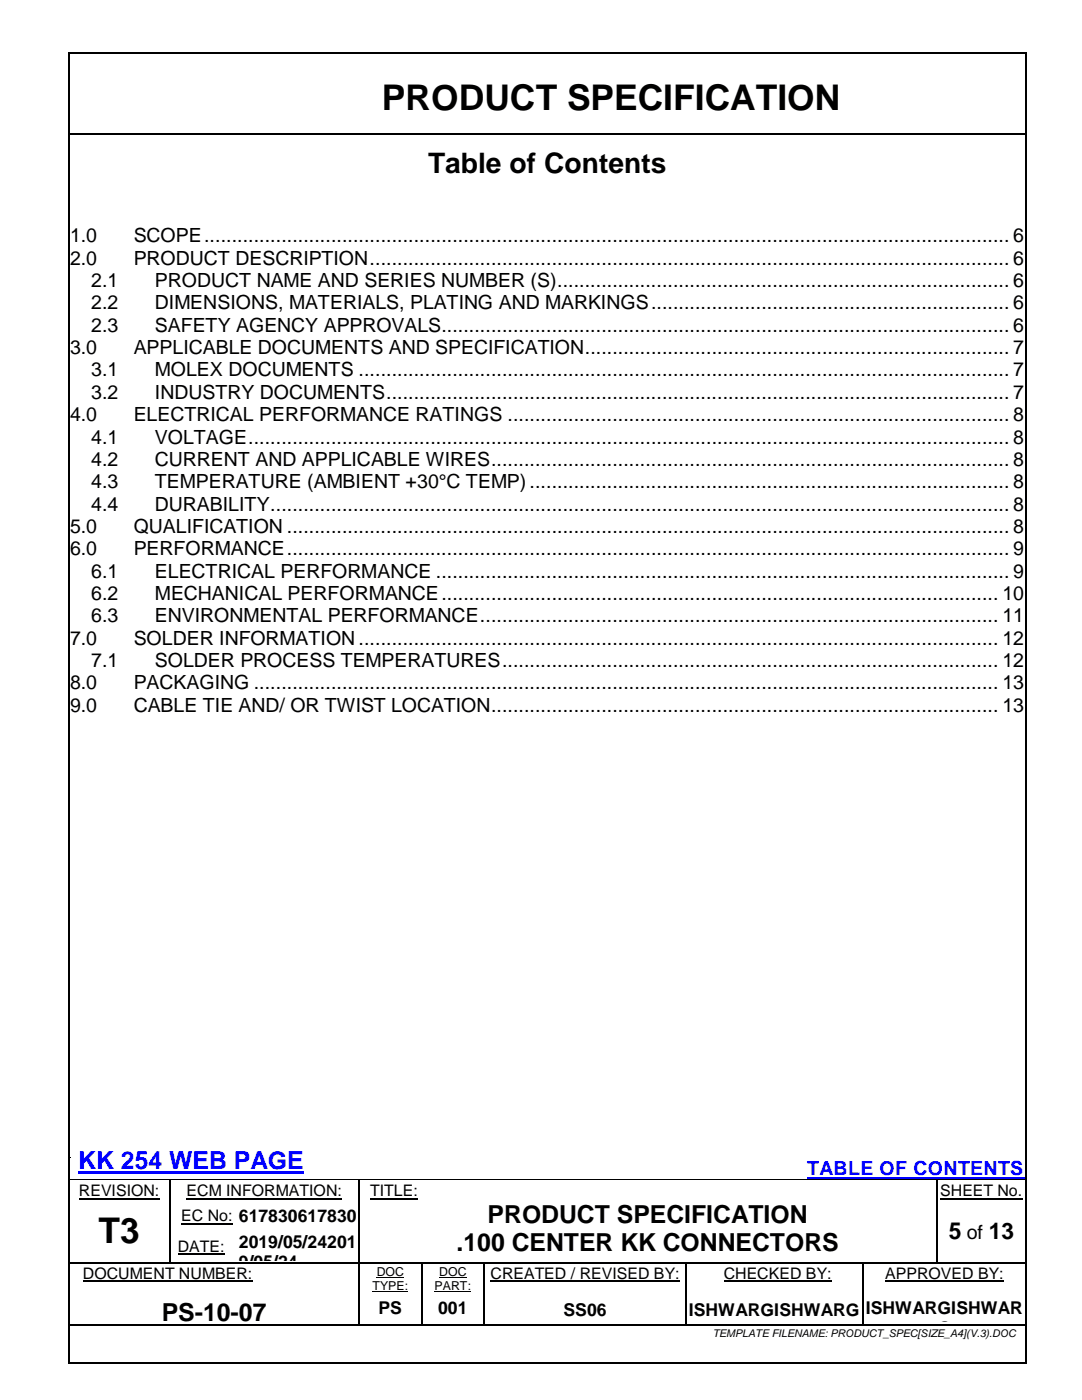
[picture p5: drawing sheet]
<svg xmlns="http://www.w3.org/2000/svg" width="216mm" height="279mm" viewBox="0 0 216 279" stroke-linecap="round" stroke-linejoin="round" font-family="sans-serif">
<defs><g id="words">
<g font-size="7.1">
<text x="76.2" y="22">PRODUCT SPECIFICATION</text>
<text x="19.6" y="248.1">T3</text>
</g>
<text font-size="5.6" x="85.4" y="34.6">Table of Contents</text>
<text font-size="5" fill="#00f" x="15.6" y="233.3">KK 254 WEB PAGE</text>
<g font-size="5">
<text x="97.3" y="244">PRODUCT SPECIFICATION</text>
<text x="91.1" y="249.7">.100 CENTER KK CONNECTORS</text>
<text x="32.3" y="263.6">PS-10-07</text>
</g>
<g font-size="4.6">
<text x="189.3" y="247.3">5</text>
<text x="197.3" y="247.3">13</text>
</g>
<g font-size="3.9">
<text x="14" y="48.4">1.0</text>
<text x="14" y="52.8">2.0</text>
<text x="26.7" y="48.4">SCOPE.................................................................................................................................................. 6</text>
<text x="26.7" y="52.8">PRODUCT DESCRIPTION.................................................................................................................... 6</text>
<text x="18.2" y="57.3">2.1</text>
<text x="30.9" y="57.3">PRODUCT NAME AND SERIES NUMBER (S).................................................................................. 6</text>
<text x="18.2" y="61.7">2.2</text>
<text x="30.9" y="61.7">DIMENSIONS, MATERIALS, PLATING AND MARKINGS................................................................. 6</text>
<text x="14" y="70.7">3.0</text>
<text x="18.2" y="66.2">2.3</text>
<text x="26.7" y="70.7">APPLICABLE DOCUMENTS AND SPECIFICATION............................................................................. 7</text>
<text x="30.9" y="66.2">SAFETY AGENCY APPROVALS....................................................................................................... 6</text>
<text x="18.2" y="75.1">3.1</text>
<text x="30.9" y="75.1">MOLEX DOCUMENTS ...................................................................................................................... 7</text>
<text x="18.2" y="79.6">3.2</text>
<text x="30.9" y="79.6">INDUSTRY DOCUMENTS................................................................................................................. 7</text>
<text x="14" y="84">4.0</text>
<text x="18.2" y="88.5">4.1</text>
<text x="26.7" y="84">ELECTRICAL PERFORMANCE RATINGS ........................................................................................... 8</text>
<text x="30.9" y="88.5">VOLTAGE.......................................................................................................................................... 8</text>
<text x="18.2" y="93">4.2</text>
<text x="30.9" y="93">CURRENT AND APPLICABLE WIRES.............................................................................................. 8</text>
<text x="18.2" y="97.5">4.3</text>
<text x="18.2" y="101.9">4.4</text>
<text x="30.9" y="97.5">TEMPERATURE (AMBIENT +30°C TEMP)....................................................................................... 8</text>
<text x="30.9" y="101.9">DURABILITY...................................................................................................................................... 8</text>
<text x="14" y="106.4">5.0</text>
<text x="26.7" y="106.4">QUALIFICATION ................................................................................................................................... 8</text>
<text x="14" y="110.8">6.0</text>
<text x="26.7" y="110.8">PERFORMANCE................................................................................................................................... 9</text>
<text x="18.2" y="115.3">6.1</text>
<text x="18.2" y="119.8">6.2</text>
<text x="30.9" y="115.3">ELECTRICAL PERFORMANCE ........................................................................................................ 9</text>
<text x="30.9" y="119.8">MECHANICAL PERFORMANCE..................................................................................................... 10</text>
<text x="18.2" y="124.2">6.3</text>
<text x="30.9" y="124.2">ENVIRONMENTAL PERFORMANCE.............................................................................................. 11</text>
<text x="14" y="128.7">7.0</text>
<text x="26.7" y="128.7">SOLDER INFORMATION .................................................................................................................... 12</text>
<text x="14" y="137.6">8.0</text>
<text x="18.2" y="133.2">7.1</text>
<text x="26.7" y="137.6">PACKAGING ....................................................................................................................................... 13</text>
<text x="30.9" y="133.2">SOLDER PROCESS TEMPERATURES.......................................................................................... 12</text>
<text x="14" y="142.1">9.0</text>
<text x="26.7" y="142.1">CABLE TIE AND/ OR TWIST LOCATION............................................................................................ 13</text>
<text x="192.9" y="247.3">of</text>
</g>
<text font-size="3.9" fill="#00f" x="161.1" y="234.6">TABLE OF CONTENTS</text>
<g font-size="3.5">
<text x="47.7" y="249">2019/05/24201</text>
<text x="47.7" y="253.1">9/05/24</text>
<text x="75.5" y="262.2">PS</text>
<text x="87.4" y="262.2">001</text>
<text x="112.5" y="262.5">SS06</text>
<text x="137.5" y="262.5">ISHWARGISHWARG</text>
<text x="172.8" y="262.2">ISHWARGISHWAR</text>
<text x="187.1" y="266.3">G</text>
</g>
<g font-size="3.2">
<text x="15.7" y="238.8">REVISION:</text>
<text x="37.2" y="238.8">ECM INFORMATION:</text>
<text x="73.9" y="238.8">TITLE:</text>
<text x="187.6" y="238.8">SHEET No.</text>
<text x="36.2" y="243.7">EC No: 617830617830</text>
<text x="35.5" y="249.8">DATE:</text>
<text x="16.6" y="255.3">DOCUMENT NUMBER:</text>
<text x="97.9" y="255.3">CREATED / REVISED BY:</text>
<text x="144.4" y="255.3">CHECKED BY:</text>
<text x="176.6" y="255.3">APPROVED BY:</text>
</g>
<g font-size="2.5">
<text x="74.3" y="257.5">TYPE:</text>
<text x="75.2" y="254.6">DOC</text>
<text x="86.7" y="257.5">PART:</text>
<text x="87.6" y="254.6">DOC</text>
</g>
<text font-size="2.1" x="142.2" y="266.9">TEMPLATE FILENAME: PRODUCT_SPEC[SIZE_A4](V.3).DOC</text>
</g></defs>
<g fill="#000">
<path d="M14 26.5h.3v.4h-.3z" fill-rule="evenodd"/>
<path d="M14 26.5h.3v.4h-.3z" fill-rule="evenodd"/>
<path d="M203.9 26.5h.3v.4h-.3z" fill-rule="evenodd"/>
<path d="M203.9 26.5h.3v.4h-.3z" fill-rule="evenodd"/>
</g>
<path d="M14.3 26.7h190.2" fill="none" stroke="#000" stroke-width=".34"/>
<path d="M15.6 233.8h45v.5h-45z" fill-rule="evenodd" fill="#00f"/>
<path d="M161.1 235.2h43.3" fill="none" stroke="#00f" stroke-width=".38"/>
<g fill="#000">
<path d="M13.6 10.3h.4v.4h-.4z" fill-rule="evenodd"/>
<path d="M13.6 10.3h.4v.4h-.4z" fill-rule="evenodd"/>
<path d="M204.5 10.3h.3v.4h-.3z" fill-rule="evenodd"/>
<path d="M204.5 10.3h.3v.4h-.3z" fill-rule="evenodd"/>
<path d="M14 230.8h.1v.2h-.1z" fill-rule="evenodd"/>
<path d="M14 235.4h.1v.1h-.1z" fill-rule="evenodd"/>
<path d="M14 235.4h.1v.1h-.1z" fill-rule="evenodd"/>
<path d="M33.7 235.5h.3v.3h-.3z" fill-rule="evenodd"/>
<path d="M33.7 235.4h.2v.1h-.2z" fill-rule="evenodd"/>
<path d="M33.7 239.5h.3v.2h-.3z" fill-rule="evenodd"/>
<path d="M71.6 235.5h.2v.3h-.2z" fill-rule="evenodd"/>
<path d="M71.6 235.4h.1v.1h-.1z" fill-rule="evenodd"/>
<path d="M71.6 239.5h.2v.2h-.2z" fill-rule="evenodd"/>
<path d="M110 235.4h.2v.1h-.2z" fill-rule="evenodd"/>
<path d="M186.8 235.5h.2v.3h-.2z" fill-rule="evenodd"/>
<path d="M186.8 235.4h.1v.1h-.1z" fill-rule="evenodd"/>
<path d="M186.8 239.5h.2v.2h-.2z" fill-rule="evenodd"/>
<path d="M33.7 245.5h.3v.3h-.3z" fill-rule="evenodd"/>
<path d="M33.7 251.8h.3v.3h-.3z" fill-rule="evenodd"/>
<path d="M46.4 251.8h.3v.3h-.3z" fill-rule="evenodd"/>
<path d="M71.6 245.5h.2v.3h-.2z" fill-rule="evenodd"/>
<path d="M71.6 251.8h.2v.5h-.2z" fill-rule="evenodd"/>
<path d="M71.6 258.5h.2v.5h-.2z" fill-rule="evenodd"/>
<path d="M84 252.1h.3v.2h-.3z" fill-rule="evenodd"/>
<path d="M84 251.8h.3v.3h-.3z" fill-rule="evenodd"/>
<path d="M84 258.5h.3v.5h-.3z" fill-rule="evenodd"/>
<path d="M96.5 252.1h.3v.2h-.3z" fill-rule="evenodd"/>
<path d="M96.5 251.8h.3v.3h-.3z" fill-rule="evenodd"/>
<path d="M96.5 258.5h.3v.5h-.3z" fill-rule="evenodd"/>
<path d="M136.8 252.1h.3v.2h-.3z" fill-rule="evenodd"/>
<path d="M136.8 251.8h.3v.3h-.3z" fill-rule="evenodd"/>
<path d="M136.8 258.5h.3v.5h-.3z" fill-rule="evenodd"/>
<path d="M172 252.1h.3v.2h-.3z" fill-rule="evenodd"/>
<path d="M172 251.8h.3v.3h-.3z" fill-rule="evenodd"/>
<path d="M172 258.5h.3v.5h-.3z" fill-rule="evenodd"/>
<path d="M186.8 245.5h.2v.3h-.2z" fill-rule="evenodd"/>
<path d="M186.8 251.8h.2v.3h-.2z" fill-rule="evenodd"/>
<path d="M13.6 271.8h.4v.4h-.4z" fill-rule="evenodd"/>
<path d="M13.6 271.8h.4v.4h-.4z" fill-rule="evenodd"/>
<path d="M26.4 264.2h.3v.4h-.3z" fill-rule="evenodd"/>
<path d="M38.9 264.2h.3v.4h-.3z" fill-rule="evenodd"/>
<path d="M71.6 264.2h.3v.4h-.3z" fill-rule="evenodd"/>
<path d="M84 264.2h.4v.4h-.4z" fill-rule="evenodd"/>
<path d="M96.5 264.2h.4v.4h-.4z" fill-rule="evenodd"/>
<path d="M136.8 264.2h.4v.4h-.4z" fill-rule="evenodd"/>
<path d="M172 264.2h.4v.4h-.4z" fill-rule="evenodd"/>
<path d="M204.5 271.8h.3v.4h-.3z" fill-rule="evenodd"/>
<path d="M204.5 271.8h.3v.4h-.3z" fill-rule="evenodd"/>
</g>
<path d="M15.7 239.2h16.1M37.2 239.2h31M73.9 239.2h9.5M187.6 239.2h16.4M16.6 255.7h33.8M35.5 250.2h9.3M36.2 244.2h10.2M97.9 255.7h37.8M144.4 255.7h21.5M176.6 255.7h23.7" fill="none" stroke="#000" stroke-width=".21"/>
<path d="M14.1 235.5h19.6M33.9 235.5h37.7M71.7 235.5h38.3M110.2 235.5h76.6M186.9 235.5h17.6M74.3 257.8h7.2M75.2 255h5.4M86.7 257.8h7.3M87.6 255h5.5" fill="none" stroke="#000" stroke-width=".2"/>
<g fill="none" stroke="#000" stroke-width=".25">
<path d="M33.8 235.8v3.7M33.8 239.7v5.8M71.7 235.8v3.7M71.7 239.7v5.8M186.9 235.8v3.7M186.9 239.7v5.8M14 252h19.7M33.8 245.8v6M34 252h12.4M46.7 252h24.9M71.7 245.8v6M71.7 252.3v6.2"/>
<path d="M71.7 259v5.2M71.8 252h12.2M84.2 252.3v6.2M84.2 259v5.2M84.3 252h12.2M96.7 252.3v6.2M96.7 259v5.2M96.8 252h40M137 252.3v6.2M137 259v5.2M137.1 252h34.9M172.2 252.3v6.2"/>
<path d="M172.2 259v5.2M172.3 252h14.5M186.9 245.8v6M187 252h17.5"/>
</g>
<path d="M13.8 10.7v261.1M14 10.5h190.5M204.7 10.7v261.1M14 264.4h12.4M14 272h190.5M26.7 264.4h12.2M39.2 264.4h32.4M71.9 264.4h12.1M84.4 264.4h12.1M96.9 264.4h39.9M137.2 264.4h34.8M172.4 264.4h32.1" fill="none" stroke="#000" stroke-width=".34"/>
<use href="#words"/>
</svg>
